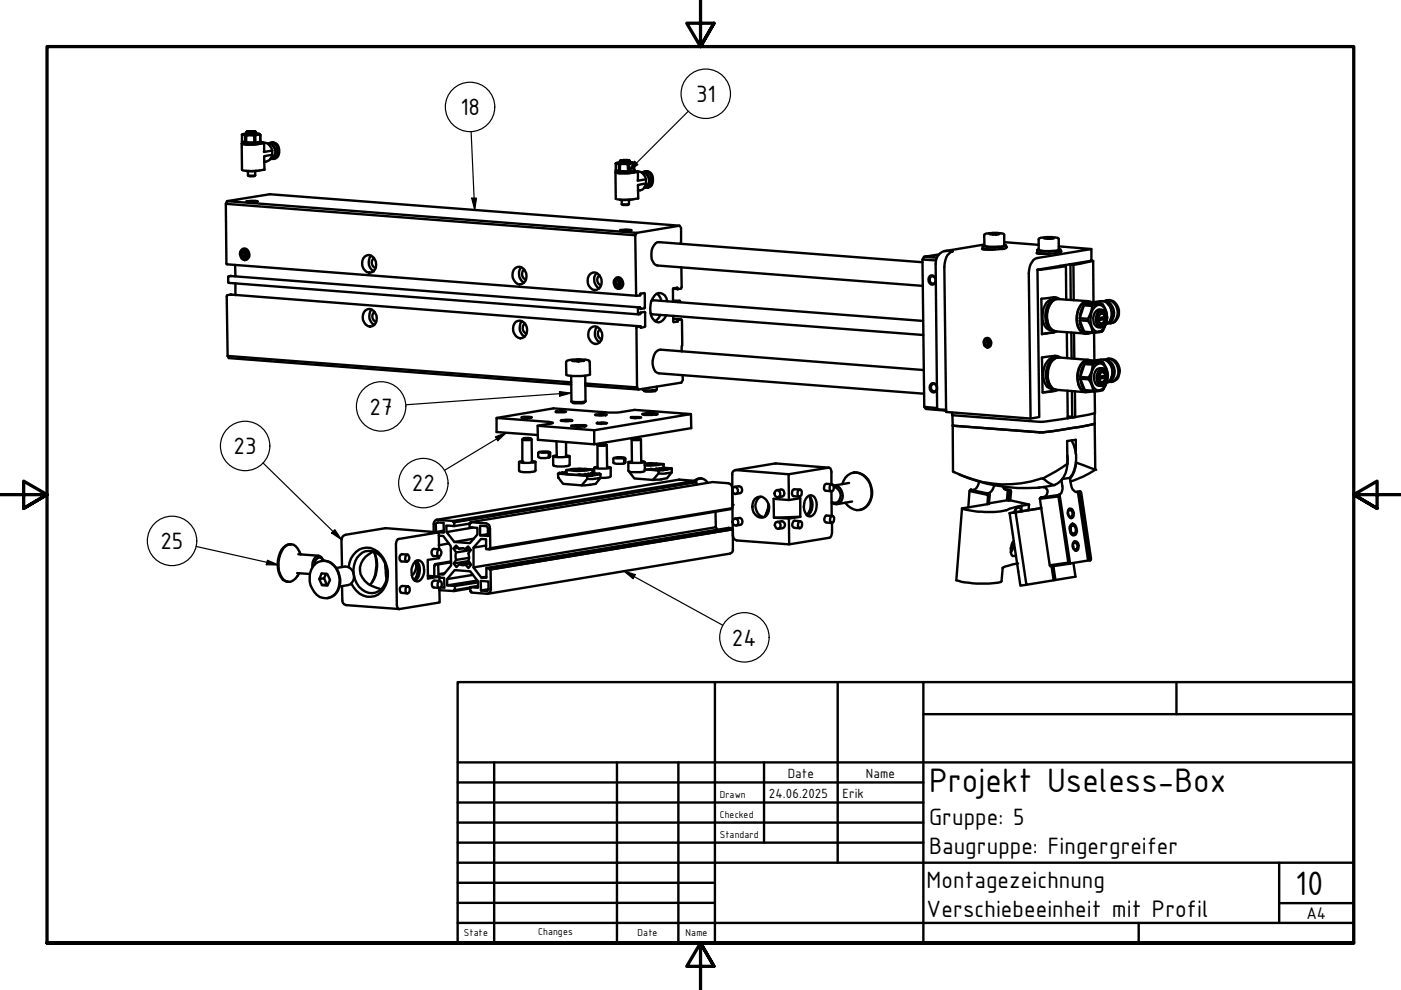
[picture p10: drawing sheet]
<svg xmlns="http://www.w3.org/2000/svg" width="297mm" height="210mm" viewBox="0 0 297 210" stroke-linecap="round" stroke-linejoin="round" font-family="sans-serif">
<defs><g id="words">
<g font-size="7.7">
<text x="197" y="167.9">Projekt Useless-Box</text>
<text x="274.6" y="189.7">10</text>
</g>
<g font-size="5.4">
<text x="147.6" y="21.6">31</text>
<text x="97.6" y="24.5">18</text>
<text x="78.4" y="87.9">27</text>
<text x="49.5" y="96.3">23</text>
<text x="87.3" y="104.2">22</text>
<text x="34" y="116.5">25</text>
<text x="155.2" y="136.9">24</text>
<text x="197" y="174.9">Gruppe: 5</text>
<text x="197" y="181.1">Baugruppe: Fingergreifer</text>
<text x="196.5" y="188.2">Montagezeichnung</text>
<text x="196.5" y="194.5">Verschiebeeinheit mit Profil</text>
</g>
<text font-size="3.9" x="277" y="194.9">A4</text>
<g font-size="3">
<text x="167" y="164.9">Date</text>
<text x="183.6" y="164.9">Name</text>
<text x="163" y="169.1">24.06.2025</text>
<text x="178.6" y="169.1">Erik</text>
</g>
<g font-size="2.3">
<text x="152.6" y="169.1">Drawn</text>
<text x="152.6" y="173.4">Checked</text>
<text x="152.6" y="177.6">Standard</text>
<text x="98.4" y="198.5">State</text>
<text x="114.1" y="198.3">Changes</text>
<text x="135.2" y="198.5">Date</text>
<text x="145.4" y="198.5">Name</text>
</g>
</g></defs>
<!-- layer: Sichtbar (ISO) -->
<g fill="none" stroke="#000" stroke-width=".51">
<path d="M51.2 30.5l.1 5.5 .1 .1a10.8 10.8 0 0 0 4.7-.1l-.1-2.9 1.7-.3M51.3 30l.7 .2M51.3 28.6l.3-.1 .3 .2M51.6 28.4l-.3 .1v1.5M51.9 28.7l.3 .1M51.9 28.7l.1 1.5M52.2 36.2h2.3M52.2 28.3l-.6 .2 2.4 .1 .9-.2-.6-.1M52.2 28l.6 .2 1.5-.2M52.2 30.2l1.7 .1M52.2 28.8l.4-.1 1.3 .1M52.2 28.8v1.4"/>
<path d="M52.3 27.9l1.7-.1 .2 .2-.3-.2-1.5 .1 .2 .1h1.4h-1.5zM52.3 27.9l-.1 .1M52.6 37.2a1.62 1.62 0 0 0 1.5 0M52.6 37.2h1.5M52.6 36.3v.9M52.8 27.9l-.1 .1M52.8 28l.6-.1-.6 .1M53.1 28l.6-.1-.6 .1M53.7 27.9l.1 .1M53.9 28.8h.2M53.9 28.8v1.5M54.1 36.3v.9"/>
<path d="M54.1 28.8l.1 1.4M54.2 27.9l.1 .5-.6 .1h-1.4l-.1-.5M54.9 28.4l.3 .1v1.5M55.2 30.1l-1 .1M55.2 28.6a1.01 1.01 0 0 0-1.1 .2M55.2 28.5v1.6M55.2 30v.4a8.8 8.8 0 0 1-3.9 .1v-.4M55.2 30.3h.8a11.5 11.5 0 0 1-4.8 .2l.1-.1M55.4 30.3a1.9 1.9 0 0 1 2.3 1.6M56 30.3l-.1 1.9 1.8-.3M56.8 30.5a1.69 1.69 0 0 1 1.6 1.4 1.69 1.69 0 0 1-1.1 1.8M57 30.5a1.32 1.32 0 0 1 1.3 .1 1.32 1.32 0 0 1 .6 1.2 1.42 1.42 0 0 1-1.5 1.9"/>
<path d="M57.4 30.3a1.4 1.4 0 0 1 1.8 1.5 1.43 1.43 0 0 1-1.3 1.9M57.7 32.8a1.63 1.63 0 0 1-1.7 1.5M57.7 31.9v.9M57.8 30.8a1.75 1.75 0 0 1 .4 2.2M57.8 30.2l.3 .1M130.5 36.5l.1 5.6a10 10 0 0 0 4.7 0v-2.9l1.7-.3M130.6 36.1l.7 .2M130.6 34.7l.3-.1 .3 .2M130.8 34.5l-.2 .1v1.5M131.2 34.8l.2 .1M131.2 34.8l.1 1.5M131.4 34.4l-.6 .1a7.3 7.3 0 0 0 3.4 0l-.7-.1"/>
<path d="M131.4 34.1l.7 .2 1.4-.2M131.4 36.3l1.8 .1M131.4 34.9l.5-.1 1.2 .1M131.4 34.9v1.4M131.6 34l1.6-.1 .2 .2-.2-.2-1.6 .1 .2 .1h1.4h-1.4zM131.6 34l-.2 .1M132 34v.1M132.1 34.1l.6-.1-.6 .1M132.3 34.1l.7-.1-.7 .1M133 34v.1M133.1 34.9h.2M133.1 34.9l.1 1.5"/>
<path d="M133.3 34.9l.1 1.4M133.4 34l.1 .5-.6 .1h-1.4l-.1-.5M134.2 34.5l.2 .1 .1 1.9a8.8 8.8 0 0 1-3.9 0v-.3M134.4 36.2l-1 .1M134.4 34.7a1.01 1.01 0 0 0-1.1 .2M134.4 34.6v1.6M134.5 36.4h.8a11.5 11.5 0 0 1-4.8 .1h.1M134.6 36.4a1.9 1.9 0 0 1 2.4 1.6M135.3 36.4l-.1 1.9 1.8-.3M136.1 36.5a1.69 1.69 0 0 1 1.5 1.5 1.69 1.69 0 0 1-1 1.8M136.2 36.5a1.32 1.32 0 0 1 1.4 .2 1.32 1.32 0 0 1 .5 1.2 1.37 1.37 0 0 1-1.4 1.9M136.7 36.4a1.4 1.4 0 0 1 1.7 1.5 1.43 1.43 0 0 1-1.2 1.9"/>
<path d="M137 38.9a1.63 1.63 0 0 1-1.7 1.5M137 38v.9M137.1 36.9a1.75 1.75 0 0 1 .4 2.2M137.1 36.3l.3 .1M47.9 43.2l.1 12.8h.1l86.8 6.7M48.1 42.6l-.2 .6 86.8 6.7 .2 12.8 .8-.1 .1-.3 .8-.2 .1 .2v3l-.9 .2-.1-.3M49.8 56.2v2.4M51.2 53a.9 .9 0 0 1 .9-.3 .9 .9 0 0 1 .7 .8 1.01 1.01 0 0 1-.4 1.5 1.01 1.01 0 0 1-1.4-.7l-.1-.9zM51.4 53.6l.5-.4a.73 .73 0 0 1 .5 .7 .73 .73 0 0 1-.5 .7l-.5-.3M51.4 53.6v.7M51.4 53.1a.97 .97 0 0 1 1.2 .3 .97 .97 0 0 1-.1 1.2 .88 .88 0 0 1-1.1 .2 .88 .88 0 0 1-.3-1zM52 53.4v.7l-.6 .2"/>
<path d="M52 54.1l.3 .3M52.1 53.4l-.7 .2M52.2 42.7l1-.1 1.5 .1a4.1 4.1 0 0 1-2.5 0zM52.8 42.8h1.3M77.3 54.4a1.5 1.5 0 0 1 2.4 1.1 1.7 1.7 0 0 1-1.4 2.3 2.05 2.05 0 0 1-1-3.4zM78.7 54.2a2.2 2.2 0 0 0 .5 3.3M79.3 54.7a1.18 1.18 0 0 0-.5 1.2 1.18 1.18 0 0 0 .8 .9M109.2 56.9a1.5 1.5 0 0 1 2.4 1 1.62 1.62 0 0 1-.3 1.8 1.62 1.62 0 0 1-1.6 .5 2.15 2.15 0 0 1-.5-3.3zM110.6 56.7a2.13 2.13 0 0 0 .5 3.2M111.2 57.2a1.18 1.18 0 0 0-.5 1.1 1.18 1.18 0 0 0 .8 1M125.2 58.1a1.5 1.5 0 0 1 2.3 1.1 1.62 1.62 0 0 1-.2 1.7 1.62 1.62 0 0 1-1.7 .5 2.15 2.15 0 0 1-.4-3.3zM126.5 57.9a2.2 2.2 0 0 0 .6 3.3"/>
<path d="M127.1 58.4a1.18 1.18 0 0 0-.5 1.1 1.18 1.18 0 0 0 .8 1M130.4 59.1a.9 .9 0 0 1 1-.3 .9 .9 0 0 1 .6 .8 1.01 1.01 0 0 1-.4 1.5 1.01 1.01 0 0 1-1.4-.7v-.9zM130.6 59.7l.5-.4a.73 .73 0 0 1 .5 .7 .73 .73 0 0 1-.5 .7l-.5-.3M130.6 59.7v.7M130.6 59.2a.94 .94 0 0 1 1.2 .3 .94 .94 0 0 1-.1 1.2 .85 .85 0 0 1-1.1 .2 .85 .85 0 0 1-.3-1zM131.3 59.5v.7l-.7 .2M131.3 59.5l-.7 .2M131.4 48.8l1.1-.1 1.4 .1a4.1 4.1 0 0 1-2.5 0zM131.4 42.3h2.3M131.8 43.3a1.62 1.62 0 0 0 1.5 0M131.8 43.3h1.5M131.8 42.4v.9"/>
<path d="M133.3 48.9l-1.3 .1M133.3 42.4v.9M134.7 49.9l.3-.5-86.9-6.8 9.1-1.4 86.9 6.7 .3 .4v3l-.1 .4M144.1 47.9l-9.1 1.5M144.5 56.7v4.2l-.1 .3-.7 .1M195.6 55.6l-55.8-4.3a1.74 1.74 0 0 0-1.6 1.8 2.58 2.58 0 0 0 1.2 3.2l56.2 4.3M195.6 55l.4 31.3 2.7 .2M195.9 54.5l-.3 .5 2.8 .2M197.4 58.6a.78 .78 0 0 1 1 .6 .78 .78 0 0 1-.7 1 .94 .94 0 0 1-.3-1.6zM198.4 59.2a.77 .77 0 0 0-.8-.8 .77 .77 0 0 0-.8 .9 .89 .89 0 0 0 1.3 .9l.3-.5M199.1 53.9l-3.2 .6 2.7 .1M208.4 52.7h-.2a5.8 5.8 0 0 0 2.8 .2"/>
<path d="M208.7 51.9l-8.4 1.3M208.7 49.7a7.6 7.6 0 0 1 4.2-.1v2.4a7.5 7.5 0 0 1-4.2 .1zM209.5 52.9h.1M209.7 49.6l1.9-.1 .3 .1-.8 .2zM210.4 49.5l.1 .3M211.6 49.5v.2M212.9 51.9l.3 .1v.1a11.9 11.9 0 0 1-4.9 0l.4-.1M212.9 51.3l7.3 .6M213.3 52.3l.2 .1-.2 .1M213.3 52l-.1 .6a11.9 11.9 0 0 1-4.9 0v-.5M220 53.6h-.2a5.5 5.5 0 0 0 2.8 .2M220 57.2l.3 31.2-1.8 .3-17.9-1.4-.3-31.4a2.63 2.63 0 0 1 1.7-2.6 2.62 2.62 0 0 0-3.6 2.7l.3 30.8 1.9 .1"/>
<path d="M220.3 50.6a7.6 7.6 0 0 1 4.1-.1l.1 2.4a7.7 7.7 0 0 1-4.3 .1zM221.1 53.8h.1M221.2 50.5l1.9-.1 .4 .1-.9 .1zM222 50.4v.2M223.1 50.4v.2M224.5 52.2l6.9 .6-11.5 1.9a3.1 3.1 0 0 0-1.8 3.2l.4 30.8M224.5 52.8l.3 .1v.1a11.9 11.9 0 0 1-4.9 0l.3-.1M224.7 56.4h1.3M224.9 53.2h.1l-.1 .2M224.9 52.9l-.1 .6a11.9 11.9 0 0 1-4.9 0v-.5M225.9 56.2v.2M226 56.4l-6 .8"/>
<path d="M226 56.4l.1 7.1M226.7 56l.4 .1h-.2l.1 7.5M226.9 56.1l.7 .1v7.5M231.4 55.3h.4l-4.2 .9M231.4 52.8v2.5l-11.4 1.9M231.8 55.3v8.7M48.3 75.5l72.8 5.6M48.3 75.5l.2 .4 72.6 5.6M49.9 60v2.6M77.5 65.8a1.5 1.5 0 0 1 2.3 1.1 1.6 1.6 0 0 1-.2 1.7 1.6 1.6 0 0 1-1.6 .5 2.1 2.1 0 0 1-.5-3.3zM78.8 65.6a2.13 2.13 0 0 0 .6 3.3M79.4 66.1a1.18 1.18 0 0 0-.5 1.2 1.18 1.18 0 0 0 .9 .9"/>
<path d="M109.3 68.2a1.76 1.76 0 0 1 2 .4 1.76 1.76 0 0 1 .4 1.9 1.35 1.35 0 0 1-1.2 1.2 1.35 1.35 0 0 1-1.4-.9 2.18 2.18 0 0 1 .2-2.6zM110.7 68.1a2.13 2.13 0 0 0 .6 3.2M111.3 68.6a1.13 1.13 0 0 0-.5 1.1 1.13 1.13 0 0 0 .8 .9M120.1 76.6a8.5 8.5 0 0 1 4.9-.1l.1 2.9a11.2 11.2 0 0 1-5 .1l-.1-2.7zM121.1 79.7l.1 5.4M121.2 76.4l1.2-.1 1.5 .2-1.2 .1h-1.4zM122.4 76.3v.3M123.7 76.4v.2M124.1 79.7v5.4l-.7 .2-2.2-.2M125.3 69.5a1.5 1.5 0 0 1 2.3 1.1 1.6 1.6 0 0 1-.2 1.7 1.6 1.6 0 0 1-1.6 .5 2.1 2.1 0 0 1-.5-3.3zM126.6 69.3a2.13 2.13 0 0 0 .6 3.3M127.3 69.8a1.18 1.18 0 0 0-.5 1.2 1.18 1.18 0 0 0 .8 .9"/>
<path d="M131.3 60.2l.3 .3M135.7 65.2l-.4 .1v1.3h.5v-.3l.9-.2 .1 .2v3l-.9 .2-.1-.3M135.7 65.2l-86.9-6.7-.4 .1v1.3l.1 .1 86.8 6.6M135.8 69.2l-.7 .1-.2 .2 .2 12.6M135.8 69.2l-86.9-6.7-.7 .1-.1 .2 .2 12.7M137.9 66.4l.5 .2 57.4 4.4M138.1 63.8l.5-.1 57.1 4.3M139.3 62.3l.7 .9 .2 .6M140 66.8l-.7 1-.4 .3M141.5 63.9a1.57 1.57 0 0 0-1-1.6 1.57 1.57 0 0 0-1.8 .4 4.6 4.6 0 0 0-.3 4.8 1.37 1.37 0 0 0 1.3 .9 1.37 1.37 0 0 0 1.2-.9l.4-.7M142.7 63.7l1.4 .1M142.7 61.2l1 .1"/>
<path d="M142.7 67.6l1.8 .1 .1 .3 .1 5.3-.2 .1v1.1M142.7 67l.1 1.3 .9-.1 .1-.3 .7-.2M143.7 64l.1-.1 .3-.1 .1 .2M143.7 61.3l-.1-.3-.8 .1-.1 .2v2.7M144.7 79.5l.1 1.1-.3 .5-9.1 1.5M195.8 78.5l-55.7-4.4a1.8 1.8 0 0 0-1.6 1.8 2.85 2.85 0 0 0 .8 3.1l56.6 4.5M208.9 71.8l.3-.1a1.03 1.03 0 0 1 1 .9 1.03 1.03 0 0 1-.8 1.1 1.17 1.17 0 0 1-.5-1.9zM209 72a.64 .64 0 0 1 1 .5l-.1 .8-.3 .1a.84 .84 0 0 1-.8-.5 .84 .84 0 0 1 .2-.9zM209 72h.6l.3 .7-.2 .6h-.6l-.3-.7zM209.4 72.6l.3 .6M209.4 72.6h-.6M209.6 72l-.2 .6"/>
<path d="M209.7 73.2l-.6 .1M223.5 63l.7 .4M223.5 63.5a2.25 2.25 0 0 0-2.3 1.9 3.9 3.9 0 0 0 1.1 4.5l.6 .1M223.5 63.6a3.8 3.8 0 0 0-1.6 3 4 4 0 0 0 1.1 3.3M223.6 75.9a1.36 1.36 0 0 0-1.5 .7 4.7 4.7 0 0 0-.1 5.4l1.1 .5M223.6 75.4l.7 .4M223.6 70.2l-.5 .3-2.2 .3M223.6 76a4.4 4.4 0 0 0-.5 6.3M223.9 63.4a2.82 2.82 0 0 0-2.2 2.8 3.6 3.6 0 0 0 1.2 3.8l.5 .1M224 70.3l-.6 .2-2.5 .3M224 75.9a2.27 2.27 0 0 0-2 2 4.4 4.4 0 0 0 .6 4.2l.5 .4 .4 .1M224.7 63.4l-.4-.2a3 3 0 0 0-2.2 0l-1.3 .1 .1 7.5"/>
<path d="M224.8 75.8a1.53 1.53 0 0 0-1.3-.3l-2.6 .3 .1 7.4 2.2-.3 .6-.3M226.2 70.5l.1 5.4M227.1 70.5l.1 5.5M227.7 70.6l.1 5.4M228.9 67.9a3.2 3.2 0 0 0 1 2.4M228.9 67.9l1 2.4M228.9 67.5l1.8 .1M228.9 67.9l1.8 .1M229 79.9l1.8 .1M229.8 64.7a4.6 4.6 0 0 0-.9 2.8M229.8 64.7l-.9 2.8M229.8 64.7l1.8 .2"/>
<path d="M229.9 70.3l1.7 .2M229.9 77.2a4.6 4.6 0 0 0-.9 2.7M229.9 77.2l-.9 2.7M229.9 77.2l1.8 .1M230 64.5l1.8 .2M230.1 76.9l1.8 .2M230.6 63.9l-6.3-.5a2.11 2.11 0 0 0-2 1.8 4.7 4.7 0 0 0 .6 4.6l.9 .5 6.3 .4M230.7 68l.6 1.3 .3 1.2M230.7 67.6v.4M230.8 76.3l-6.3-.5a2.12 2.12 0 0 0-2 1.8 4.6 4.6 0 0 0 .6 4.7l.9 .3 6.2 .6M231.1 64a1.7 1.7 0 0 0-2.2 1 4.8 4.8 0 0 0 .3 5.3l.4 .3 1 .1M231.2 64a2.32 2.32 0 0 0-2.7 1.9 4.1 4.1 0 0 0 1.1 4.6l1.1 .2"/>
<path d="M231.2 76.4a2.01 2.01 0 0 0-2.5 1.7 4.8 4.8 0 0 0 .7 4.7l.9 .4 .4-.1M231.3 70.6l-.4 .1-.8-.2 1.7 .1M231.3 76.4a2.18 2.18 0 0 0-2.6 2 4.6 4.6 0 0 0 .6 4.2l.4 .3 1.1 .2M231.6 64.1l1.7-.2a2.44 2.44 0 0 1 2.4 2.9 2.03 2.03 0 0 1-1.3 1.9M231.6 64.9l-.3 1.4-.6 1.3M231.6 70.5l.2 .1M231.7 76.5l1.7-.3a2.65 2.65 0 0 1 2.1 4.2l-.9 .8M231.7 77.3a5.5 5.5 0 0 1-.9 2.7M231.8 64.2a1.44 1.44 0 0 0-1.8 .3M231.8 64.7l-.2 .2M231.8 64.2h.1M231.8 64.2l-1.8 .3"/>
<path d="M231.8 64.2l1.8 .2M231.9 77.1l-.2 .2M232 76.6a1.42 1.42 0 0 0-1.9 .3M232 70.6v5.9M232 76.6l-1.9 .3M232 76.6l1.7 .1M232 65.2a1.35 1.35 0 0 1 1.4-.5 1.35 1.35 0 0 1 1 1.1 4.1 4.1 0 0 1-1 4.4 1.36 1.36 0 0 1-1.9-1 4.4 4.4 0 0 1 .5-4zM232.2 77.6a1.24 1.24 0 0 1 2.1 .1 3.9 3.9 0 0 1-.7 4.9 1.28 1.28 0 0 1-2-1 4.5 4.5 0 0 1 .6-4zM232.5 67.5l1.7-.3-.1-.4-.4-.3a.9 .9 0 0 0-.8 1M232.7 79.9l1.7-.2a.74 .74 0 0 0-.8-.8l-.3 .2-.3 .8M233 66.1a.97 .97 0 0 1 1.2 0 .97 .97 0 0 1 .4 1.1 1.46 1.46 0 0 1-1.4 2 1.87 1.87 0 0 1-.6-2.2zM233 66.1a.72 .72 0 0 1 1.3 .1 2.45 2.45 0 0 1-.4 3 .98 .98 0 0 1-1.4-1 2.9 2.9 0 0 1 .5-2.1z"/>
<path d="M233.2 78.5a.86 .86 0 0 1 .9-.2 .86 .86 0 0 1 .6 .8 2.04 2.04 0 0 1-1 2.6 1.08 1.08 0 0 1-1-1.1 2.64 2.64 0 0 1 .5-2.1zM233.2 78.6l.7-.3a1.95 1.95 0 0 1-.2 3.3 1.08 1.08 0 0 1-1-1 2.39 2.39 0 0 1 .5-2zM233.4 78.4a.86 .86 0 0 1 1 .9 1.8 1.8 0 0 1-1 2.2l-.2-.1 .7-.5M233.4 78.4l.7 .6M233.6 64.4a4.5 4.5 0 0 1 0 5.9l-1.8 .3M233.6 64.4l-1.8 .3M233.6 65.7a1.54 1.54 0 0 0-1.8 1.7 1.7 1.7 0 0 0 1 2h.6M233.7 78.1a1.49 1.49 0 0 0-1.7 1.8 1.47 1.47 0 0 0 1.5 1.9M233.7 76.7a4.5 4.5 0 0 1 .1 6l-1.8 .3M233.7 76.7l-1.8 .4M233.8 68.6l-.8 .5M233.9 66.6l-.7-.6a1.05 1.05 0 0 1 1.1 1.3 1.37 1.37 0 0 1-1.3 1.8"/>
<path d="M233.9 63.9a2.36 2.36 0 0 1 2.3 3.1 1.98 1.98 0 0 1-1.5 1.6M233.9 67.6l.3 .1M233.9 67.3v.3l-1.4 .2M234.1 76.2a2.58 2.58 0 0 1 1.7 4.3l-.4 .4-.5 .2M234.1 63.9a2.3 2.3 0 0 1 2.8 2.9 1.86 1.86 0 0 1-2 1.8M234.1 80h.3M234.1 79.7v.3l-1.4 .2M234.2 67.7a.89 .89 0 0 1-.8 .9l-.2-.1-.3-.6M234.2 67.7l-1.7 .2M234.3 76.2a2.18 2.18 0 0 1 2.8 2.4 2.1 2.1 0 0 1-2 2.4M234.4 66.5a.96 .96 0 0 0-1-.8 .96 .96 0 0 0-.9 .9 2.1 2.1 0 0 0 .7 2.8 1.02 1.02 0 0 0 1.1-.6M234.6 63.7a2.41 2.41 0 0 1 2.6 3l-.3 .8a1.54 1.54 0 0 1-1.5 1.1"/>
<path d="M234.6 78.8a.85 .85 0 0 0-.7-.7 .85 .85 0 0 0-.9 .4 2.33 2.33 0 0 0 .4 3.3 1.12 1.12 0 0 0 1-.6M234.8 76.1a2.44 2.44 0 0 1 2.4 3.4 1.91 1.91 0 0 1-1.6 1.5M234.9 64.4a2.93 2.93 0 0 1 .6 3.4M235.1 76.8a3.1 3.1 0 0 1 .5 3.4M105.3 88.6l12-2 11.6 .9h1.9l3.8-.6 11.9 .9-20.5 3.4-12-.9M110.6 88.5l.5-.1 1.7 .1-.4 .1h-1.7zM110.7 93.2l.6 .1 1.4-.1M110.7 97.8l-.7 .2a7.9 7.9 0 0 0 3.5 0l-.7-.2M110.7 93.2v4.7M110.9 93l.4-.1h1.2zM110.9 93l-.2 .2M112.5 92.9l.2 .3"/>
<path d="M112.7 93.2l.1 4.7M113.5 97.9v2a6.5 6.5 0 0 1-3.4 0l-.1-1.9M114.2 95.9a3.7 3.7 0 0 1 2.3 0l.1 .1v.8a3.2 3.2 0 0 1-2.4 .1zM116.2 95.9l.2 .2zM116.3 95.9l-.5 .1-1.4-.1M116.4 96.1l-.1 1M117.8 87.3l1-.1 1.2 .1-.4 .1h-1.6zM118 93.6v3.1M118 96.6l-.7 .1a7.9 7.9 0 0 0 3.5 0l-.8-.1M118.9 89.2a4.1 4.1 0 0 1 2.4 0l-1 .1zM120 93.8v2.9M120.1 99.7l2.6 .2 2.9-.4v.8"/>
<path d="M120.8 96.7v1.8a2.88 2.88 0 0 1-2.4 .4l-1.1-.2v-2M121.1 90.3l2.9-.2 .3 .2a5.7 5.7 0 0 1-3.2 0zM121.2 85.1l.4 .3a3.4 3.4 0 0 0 2.5-.3M121.6 99.7a4.5 4.5 0 0 1 2.4-.1l-.6 .1zM124.1 81.3l11 .8M124.1 81.8l11.3 .8M125.6 99.5l-2.7-.2-2.8 .4v.9l2.5 .1M126 91.2v3M126 99.2v1.2M126.2 87.9l1-.1 1.5 .1a4.1 4.1 0 0 1-2.5 0zM126.5 89.7l1-.1 1.2 .1a3.3 3.3 0 0 1-2.2 0zM126.7 94.4l.2 .1 1.8-.1"/>
<path d="M126.7 94.4v4.8M126.9 94.2l1.5-.1-.2 .2zM126.9 94.2l-.2 .2M128.5 94.2l.2 .2M128.7 94.4v4.7M128.7 99l.8 .2-.9 .1-2.6-.1 .7-.2M129.5 99.2v1.7a1.87 1.87 0 0 1-1.8 .4h-.4v-.8M130.1 97.1a3.9 3.9 0 0 1 2.4 0v1.1l-.9 .1a2.01 2.01 0 0 1-1.6-.2zM130.4 97.1h1.9M132.1 97.1l.2 .2zM132.3 97.3v.8l-.1 .2M133.2 98v1.8a1.99 1.99 0 0 0 1.8 .3h.3a1.23 1.23 0 0 0 1.4-.4v-1.7"/>
<path d="M133.7 88.5h2.3a3.3 3.3 0 0 1-2.3 0zM133.9 93.2l.3 .1 1.7-.1M133.9 93.2v4.8M134.1 93h1.6zM134.1 93l-.2 .2M135.1 82.1l.3 .5M135.7 93l.2 .2M135.9 93.2l.1 4.7M136 97.8l.7 .2-.9 .1-2.6-.1 .8-.2M136.1 87.8a7.2 7.2 0 0 1 3.3 0l-.3 .1a6.9 6.9 0 0 1-3-.1zM136.3 82.5v.1a5.7 5.7 0 0 0 3 0M136.7 98.5l.7-.2 1.7 .1-.5 .2z"/>
<path d="M136.7 98.7h2.4l1.6-.3v.8M136.7 98.3l1.5-.1 2.5 .2M137.7 99.5l.2-.1 2.1 .2M137.7 99.5h-1l2.9 .2v.7l-1.2 1.4-3.9-.4-1-1.4M139 99.5l1.8 .2-3.1-.2M139.3 82v.6a2.63 2.63 0 0 1-2.3 .4l-.7-.4M139.6 99.7h.3M139.7 99.4h.1M139.8 99.4v-.1l1.7 .1M139.8 99.4l1.7 .1h-.7v.2M140.3 99.3l.2-.1 1.7 .1M140.4 99.3l1.7 .1 .1-.1"/>
<path d="M140.9 99.5l-1.8-.2-.2 .2M141.5 99.4v.1M141.5 99.4h.6M142.2 99.3v.1l.2-.1h-.2M142.4 99.3v.9M146.5 87.8l.1 3-20.6 3.4-12-.9v-3l3.2-.7-.9-.2-11-.8v3l8.7 .6M175.7 99.2l-11.2-.9-8.6 1.4M196 86.3l.3 .4 4.3 .3M197.6 81.5a.76 .76 0 0 1 1 .6 .76 .76 0 0 1-.7 .9 .87 .87 0 0 1-.3-1.5zM198.7 82.1a.8 .8 0 0 0-.8-.9 .8 .8 0 0 0-.8 .9 .81 .81 0 0 0 .6 1.1 .81 .81 0 0 0 1-.7M200.2 86.9v.1M201.9 87.5v.5l18.6 1.4 5.9-.7"/>
<path d="M201.9 88l.1 2.2M202 90.2l.2 .1M202 90.2l.1 9.8a24.8 24.8 0 0 0 19 1.4M202.2 90.3l18.3 1.4M224.2 82.7l-3.2 .5M226.3 98.3a4.6 4.6 0 0 1-4.4 4.9l-1.7 .2 .2-.1M226.3 98.3l-2.4 1.6-2.8 1.5M226.3 96.6v1.7M226.3 82.8l.1 5.9M226.4 88.3l.9 .1M227.2 93.4a7.4 7.4 0 0 1-.4 7.9M227.3 82.9v5.5h.6l-1.5 .3"/>
<path d="M227.9 88.4h.1M227.9 83l.1 5.4M228.1 96.2v-2.9l-1.8 .2v4.8M228.2 98.1a6.1 6.1 0 0 1-1.3 3.4M228.2 98.1l4 1.5M228.2 98v.1M229 80.3a3.9 3.9 0 0 0 1 2.4M229 80.3l1 2.4M229 80.3l1.8 .1M230 82.7l1.8 .1M230.8 80.4l.7 1.2 .3 1.2M230.8 80v.4"/>
<path d="M231.5 83l-.9 .1-.4-.2 1.8 .1M231.8 82.8l.2 .2M232 89.9l-1.4 .3a69.9 69.9 0 0 1-10.1 1.5M232.1 89.8l-.1 .1M232.1 87.6l-4.1 .8M232.1 89.8l.1 9.8M232.1 87.6v2.2M232.1 83v4.6M232.2 99.6a19.8 19.8 0 0 1-5.3 2.5M234.4 80a1.04 1.04 0 0 1-.8 1.1l-.2-.2-.4-.6M234.4 80l-1.7 .3M61.7 115.4a2.34 2.34 0 0 0-2.3 1.8 5.7 5.7 0 0 0 .6 5.8l1.2 .4"/>
<path d="M63.2 117.5l4.4 .3M63.8 117.6a3.7 3.7 0 0 0-1.6-2.1 2.37 2.37 0 0 0-2.8 2 4.7 4.7 0 0 0 1.2 5.7 1.86 1.86 0 0 0 2.5-1.1l.3-.5M66.9 119.5a3 3 0 0 1 4.7 1.8 4 4 0 0 1-1.8 5.4 2.94 2.94 0 0 1-3.6-1.8 4.6 4.6 0 0 1 .7-5.4zM68.1 118.9a3.5 3.5 0 0 1 3.8 3.1 3.7 3.7 0 0 1-2.4 4.8M68.5 118.8a1.01 1.01 0 0 0-.9-.9 1.01 1.01 0 0 0-1.1 .7l-.2 .6-.1 1.1M68.5 118.9a.82 .82 0 0 0-.7-.7 .82 .82 0 0 0-.9 .6l-.2 .9M72.4 114.4l.1 5.8M72.5 114.4a1.01 1.01 0 0 1 .8-1l8.4-1.4 11.3 .9-8.4 1.4a.97 .97 0 0 0-.7 1.1l.2 12.8a.71 .71 0 0 0 .6 .9l8.5-1.4v-3l-1.3-.1a.82 .82 0 0 1-.3-.8 .82 .82 0 0 1 .5-.7l1.2 .1M79.1 116.9a4.2 4.2 0 0 0-2.6 4.9 5.5 5.5 0 0 0 4.3 3.1M79.3 117a6.5 6.5 0 0 1-.9 7.1M79.4 117.1a7.8 7.8 0 0 1-.5 6.4M81.7 119.6v.3v-.3"/>
<path d="M86.1 117.7l.2-.1a.72 .72 0 0 1 .3 1.2l-.4 .3a.91 .91 0 0 1-.1-1.4zM86.4 117.6l-1.2-.1a.85 .85 0 0 0-.5 .7 .85 .85 0 0 0 .4 .8l1.2 .1M88 119a2.53 2.53 0 0 1-.7 3M88 119.1a1.14 1.14 0 0 1 1.3-.1 1.14 1.14 0 0 1 .6 1.2 2.75 2.75 0 0 1-1.1 3 1.19 1.19 0 0 1-1.5-1.3 2.93 2.93 0 0 1 .7-2.8zM88.3 118.9a2.94 2.94 0 0 1-.4 4.3M88.4 119a5.1 5.1 0 0 1-.5 3.8M88.5 119.1a5.9 5.9 0 0 1-.3 3.9M91.9 112.7v-1.6a.88 .88 0 0 1 .8-.9l3.4 .3v.2h.2v.8l-1.7-.1 .1 1.4 1.6 2.1 3.3 .3 1.6-1.9v-1.4l-1.6-.1-.1-.8h.3v-.3l3.3 .3a.9 .9 0 0 1 .8 1v4.2h-.1v.3l-.7-.1v-2.1h-1.1l-1.6 1.8v4.2l1.6 2.2h1.1v-2.1l.7 .1v.2h.2l.1 4.2a.88 .88 0 0 1-.8 1l-3.4-.3v-.2h-.2v-.9l1.6 .1v-1.3l-1.6-2.2-3.3-.2-1.6 1.9v1.3l1.7 .1v.9h-.2v.2l-3.1-.2M92.3 119.8l-.2 .1M92.5 111l.3-.2h1.2l.1 2.1-1.6-.1zM92.6 110.2l51.4-8.5 3.4 .3-51.3 8.5M92.9 116.6l.3-.1a.78 .78 0 0 1 .4 .8 .78 .78 0 0 1-.6 .7 .86 .86 0 0 1-.1-1.4z"/>
<path d="M93 113.6h1l1.6 2.2v4.1l-1.6 1.9h-1l-.1-2.1-.6-.1v.3h-.2v2.3M93 112.9l.1 3.6M93.2 116.5l-1.2-.1a.85 .85 0 0 0-.5 .7 .85 .85 0 0 0 .4 .8l1.2 .1v.3l-2.4 .4v4l2.5-.4-2.5-.2M94.1 112.5l-1.6 .3M95.2 115.2l-2.2 .4M95.6 119l-3.3 .6M95.6 119.2l-2.7 .5M96.7 118.7l-.5 .8 .6 .7 .6-.6M96.7 117.1l-.1 .5 .1 1.1M97.2 116.2l-1.1 .1M97.3 116.4l.9-.2 .4 .2M97.3 116.4l-.6-.7-.6 .6 .6 .8"/>
<path d="M97.4 119.6l.8 .3 .5-.2M98.1 116.2l-.8 .2M98.6 116.4l.7-.5 .5 .7-.5 .7 .1 .6-.1 1 .6 .8-.6 .7-.6-.7M99.3 119l-3.1 .5M99.4 118.3l-2.7 .4M99.5 119.2l-2.1 .4M99.5 111l-3.2 .5M99.6 116.3l-1 .1M99.7 119.5l-1 .2M99.8 110.7l51.3-8.5 3.3 .3a1.01 1.01 0 0 1 .9 1v4.2l-51.4 8.5M99.8 110.9l-.3 .1M99.8 116.6l-3.1 .5"/>
<path d="M100.3 111.9l-5.6 .9M100.5 114.2l-4.2 .7M101.8 111.5l1.5 .1 .1 .4v1.6l-1.6-.1zM103.1 115.7l-2.7 .4M103.4 113.3l-1.6 .2M118.3 100.4l6.2 .5v.6l-1.2 1.4-3.9-.3-1-1.3zM118.5 100.4h-.2M119.1 100.3l1 .1-1.5-.2-.1 .2 1.6 .1M119.7 100.2h.4M120.1 100.2h-.9l-.1 .1M120.1 100l-.3 .2M122.6 100.7l.2-.1 2.1 .1"/>
<path d="M122.6 100.7l2.2 .2 .1-.2M123.8 100.7l.2-.2 1.8 .2M123.9 100.6l1.8 .2-.7 .1-.1-.2M124.5 100.9h.3M124.5 101.5l1.2 .1 1.6-.3-1 1.3-3 .3M124.6 100.6h.1M124.7 100.6v-.2l1.7 .2M124.7 100.6l1.7 .1h-.6M125.2 100.4l.1-.1 1.8 .1M125.3 100.4l1.7 .2 .1-.2M125.8 100.7l-.1 .1M126.4 100.6v.1"/>
<path d="M126.4 100.6l.1 .1 .5-.1M127.1 100.4v.2l.2-.1h-.2M139.6 100.4h1.2l1.6-.2-1 1.2-3 .4M147.4 102.2h.2l-51.3 8.5M147.6 102.2v.6M148.7 101.4a1.61 1.61 0 0 0-1.4 .5M150.1 102.4a1.55 1.55 0 0 0-2.7-.4v.2l-51.3 8.5M151.7 108.5l.1 3.3-51.4 8.5M151.8 111.8l.3 .5M155.1 107.7v.2l-51.3 8.6M155.1 112v.2l-51.3 8.5M155.1 112.2h.3l-51.4 8.5"/>
<path d="M155.3 103.9a.6 .6 0 0 1 .8-.6 .77 .77 0 0 1 .4 .8 .77 .77 0 0 1-.7 .6l-.5-.4v-.3M155.3 104.1v6.4M155.3 110.8l.1 2.7a1.01 1.01 0 0 0 .8 1.1l11.1 .8 8.5-1.4a1.04 1.04 0 0 0 .6-1.1v-2M155.4 112.2v4.2a.79 .79 0 0 1-.7 1l-51.3 8.5M155.6 110.1a.69 .69 0 0 1 .9 .5 .69 .69 0 0 1-.6 .8 .78 .78 0 0 1-.3-1.3zM155.7 103.2l1-.1a.77 .77 0 0 1 .6 .6 .77 .77 0 0 1-.4 .9l-.9 .1M155.8 110l.9-.2a.77 .77 0 0 1 .7 .7 .77 .77 0 0 1-.4 .8l-.9 .1M160.1 105.8a1.59 1.59 0 0 1 2.7 .7 2.21 2.21 0 0 1-1.3 3.3 2.38 2.38 0 0 1-1.9-1.6 2.38 2.38 0 0 1 .5-2.4zM161.3 105.3a2.37 2.37 0 0 0-1.1 2.4 2.37 2.37 0 0 0 1.8 1.9M162.9 106.9l-.1 1-.6 1.7 .7-1.5 .2-.8M164 105.8l3.3 .2 2.4-.4v4l-5.6 .2zM164.5 104a.72 .72 0 0 1 .9 .6 .72 .72 0 0 1-.6 .8 .83 .83 0 0 1-.3-1.4z"/>
<path d="M164.5 110.7a.72 .72 0 0 1 1 .5 .72 .72 0 0 1-.7 .9 .9 .9 0 0 1-.3-1.4zM164.7 103.9l.9-.1a.77 .77 0 0 1 .7 .6 .77 .77 0 0 1-.4 .9l-.9 .1M164.8 110.7l.9-.2a.75 .75 0 0 1 .7 .6 .75 .75 0 0 1-.5 .9l-.9 .1M167.2 100.6l-11.2-.9a.79 .79 0 0 0-.7 .9v3.2M167.3 110v5.4M169.3 110.7l.4-.2a.89 .89 0 0 1-.1 1.5 .84 .84 0 0 1-.3-1.3zM169.4 103.9l.3-.1a.96 .96 0 0 1-.2 1.5 .87 .87 0 0 1-.1-1.4zM169.6 103.8l-1.2-.1a.85 .85 0 0 0-.1 1.5l1.2 .1M169.7 110.5l-1.2-.1a.88 .88 0 0 0-.1 1.5l1.1 .1M169.7 109.6l-2.4 .4-3.2-.2M171.2 105.3a1 1 0 0 1 1-.3 1 1 0 0 1 .7 .8 3.1 3.1 0 0 1-.9 3.6 1.59 1.59 0 0 1-1.6-1.9 2.79 2.79 0 0 1 .8-2.2zM171.5 105.1a2.87 2.87 0 0 1-.3 4.2"/>
<path d="M171.7 105.3a6.1 6.1 0 0 1-.3 3.8M171.7 108.2l-.7 1M176 102.9l.5-.2a.96 .96 0 0 1-.2 1.5 .76 .76 0 0 1-.3-1.3zM176.3 109.4h.2a.89 .89 0 0 1-.1 1.4 .82 .82 0 0 1-.1-1.4zM176.3 102.7v-2.7a.7 .7 0 0 0-.7-.8l-8.4 1.4 .1 5.4M176.4 102.7l-1.2-.1a.87 .87 0 0 0-.1 1.4l1.2 .2v5.2M176.5 109.4l-1.4-.1-.2 .3a.77 .77 0 0 0 .3 1.2l1.1 .1M176.8 103.3a1.82 1.82 0 0 1 1.4 1.3 1.82 1.82 0 0 1-.6 1.9l-.9 .1-.4-.2M178.6 102.7a2.81 2.81 0 0 1 2.1-2.4 2.81 2.81 0 0 1 2.9 1.1 4.4 4.4 0 0 1-.6 6.5 3 3 0 0 1-3.8-1.3M180 102.4l-3.3 .6a2.02 2.02 0 0 1 1.9 2.6 1.45 1.45 0 0 1-2.3 1M180.7 106.3l-3.3 .6M180.9 100.2a3.5 3.5 0 0 1 3.8 3 3.7 3.7 0 0 1-2.5 4.9"/>
<path d="M203.4 100.6a37 37 0 0 0 16.8 2.8M204 107.8l-1.2 15.2a21.4 21.4 0 0 0 9.5 .4l.3-3M205.5 104.1l-.2 3.5M205.7 103.9l-.2 .2 4 .8-.1 2M207.6 102.1a1.87 1.87 0 0 1-1.4 1.8h-.5l4 .8-.2 .2M209.7 104.7h.2M210.9 102.9l-.8 1.3-.7 .4 .5 .1-.2 2.1-5.7 1M212.7 103.2a.9 .9 0 0 0 1 .7M212.9 103.7l1.3 .2 .2 .3-.2 1.9M213.7 103.9h.4l-.2 2.2M213.7 103.9l-.2 2.2M214.1 108.8l2.2 15.4 1.3-.2"/>
<path d="M214.1 103.9h.1M214.2 106.1l-4.5 .6M214.2 106.1l4 .9-.1 1.2M214.3 116.1v.2M214.8 115v.4a2.23 2.23 0 0 1-.5 1.7M214.9 114.7a2.78 2.78 0 0 0-.2 3.2l.7-.2M215.3 108.1l.1 .5M215.3 108v.2M215.3 108.6l2.3 15.4 5.8-1M215.3 108.6l-1.2 .2M215.6 119.4l-2.5 .7-.6 .3M216.5 108.1a.71 .71 0 0 0-.7-.5 .71 .71 0 0 0-.7 .7l-.1 .4"/>
<path d="M216.5 108.1l.1 .3M216.6 107.2l-1 .2a17.6 17.6 0 0 1-10.6 .7l-1-.3M216.6 107.2l-.1 .9M218.2 107l-1.6 .2M220.5 105.8l2.1 14.1 3.9-.6 .2 .2M220.6 105.5l3.9-.6-.1 .4-3.9 .5zM220.8 107.7l-6.7 1.1M220.8 107.7l-5.5 .9M221.1 101.4a4.9 4.9 0 0 0 2.5 1.4M221.2 103.3a1.16 1.16 0 0 1 .8 1.4 1.16 1.16 0 0 1-1.4 .8M223.3 120l.5 3M224.4 105.3l2.1 14"/>
<path d="M224.5 104.9h.2M225 101.8a3.4 3.4 0 0 1 0 2.7l-.7 .5 .4-.1 2.2 14.6h-.2M226.6 108l.5-.1a1.22 1.22 0 0 1 0 2 1.32 1.32 0 0 1-.5-1.9zM226.6 108.2l.2-.1a.8 .8 0 0 1 .7 .7 .8 .8 0 0 1-.5 .8 .97 .97 0 0 1-.4-1.4zM226.7 119.5l-3.9 .6-.2-.2M226.7 107.9l.5 .4M226.8 101.3a3.4 3.4 0 0 0 1.2 3h.5M226.8 101.3l-1.6 .3M227 113.1l.5 .2 .2-.1M227.1 111.2l.3-.2a1.55 1.55 0 0 1 .6 2.4l-.3 .1a1.46 1.46 0 0 1-.6-2.3zM227.2 111.4h.3M227.3 111.4a.94 .94 0 0 1 .8 .8 .94 .94 0 0 1-.5 1 1.19 1.19 0 0 1-.3-1.8z"/>
<path d="M227.4 109.3l-.4 .5M227.5 111.4h-.5l-.2 .3M227.6 119.4l.4 2.9-4.6 .7-.5-2.9M227.6 115.2l.2-.2a.8 .8 0 0 1 .7 .7 .8 .8 0 0 1-.5 .9 .97 .97 0 0 1-.4-1.4zM227.6 114.9l.5-.1a1.22 1.22 0 0 1 .1 2 1.25 1.25 0 0 1-.6-1.9zM227.8 114.8l.5 .4M227.8 113.2l-.3 .1M228.2 104.3l.8-.1 .2 .2 2.1 14.1-.2 .3M228.4 116.2l-.4 .5M228.5 104.3l.4-.1 2.2 14.6h-.4zM229 104.2h-.1M230.7 118.8l-3.9 .7"/>
<path d="M63 121.5l2.7 .2M67.7 122.8l.6 1.3 1.2-.2M69.2 121.6l-.5 1M69.3 123.9l-.6-1.3-1 .2 .5-1.2 1.2 .1 .6 1.3-.6 1.2-1.1-.1M71.3 120.4l1.9-.3a2.11 2.11 0 0 1 1.8 1.5 2.11 2.11 0 0 1-.8 2.3l-2.3 .5M72.5 124.3l.1 3M72.6 127.3a.98 .98 0 0 0 .9 1l11.1 .8M73.9 120.2a4.1 4.1 0 0 1 4.6-4 5.9 5.9 0 0 1 3.6 7 4 4 0 0 1-4.2 3.3 4.6 4.6 0 0 1-3.4-2.8M75 121.8a4.4 4.4 0 0 1 2.5-4.9 3.4 3.4 0 0 1 3.9 2.1 4.8 4.8 0 0 1-1.1 6.3 3.6 3.6 0 0 1-5.1-2.5l-.1-.8M82.1 121.8l-.4-1.9 .3 2.9M86.2 124.4l.2-.1a.82 .82 0 0 1 .5 .8 .82 .82 0 0 1-.6 .7 .96 .96 0 0 1-.1-1.4zM86.5 124.3l-1.2-.1a.8 .8 0 0 0-.6 .7 .8 .8 0 0 0 .5 .8l1.2 .1"/>
<path d="M88.5 122l-.7 1M93 123.3l.2-.1a.82 .82 0 0 1 .5 .8 .82 .82 0 0 1-.6 .7 .96 .96 0 0 1-.1-1.4zM93.2 122.5h1v2.1h-.8M93.2 122.3v.9M94.3 121.5l-1.3 .3M99.7 124.6l-3.2 .5M99.7 124.7l-3.4 .6M100.3 121.9l-5.5 .9M101.2 123.1l-6.4 1M101.3 124.2l-1.6 .3M101.3 123.5l-4.8 .7M101.9 123.2l1.7 .1v1.8l-.2 .2-1.4-.1z"/>
<path d="M103.1 120.4l51.4-8.5 .6 .1-51.3 8.5M103.1 122.3l-1.1 .2M103.6 124.9l-1.6 .3"/>
<circle cx="51.9" cy="53.9" r=".65"/>
<circle cx="131.2" cy="60" r=".65"/>
</g>
<g fill="#000">
<circle cx="55.2" cy="30" r=".25"/>
<circle cx="56.8" cy="30.5" r=".25"/>
<circle cx="57.3" cy="33.7" r=".25"/>
<circle cx="134.4" cy="36.1" r=".25"/>
<circle cx="136.1" cy="36.5" r=".25"/>
<circle cx="136.6" cy="39.8" r=".25"/>
<circle cx="48.8" cy="58.5" r=".25"/>
<circle cx="48.9" cy="62.5" r=".25"/>
<circle cx="223.4" cy="70.1" r=".25"/>
<circle cx="223.9" cy="63.4" r=".25"/>
<circle cx="224" cy="75.9" r=".25"/>
<circle cx="232" cy="76.6" r=".25"/>
<circle cx="110.7" cy="97.9" r=".25"/>
<circle cx="112.8" cy="97.9" r=".25"/>
<circle cx="116.2" cy="95.9" r=".25"/>
<circle cx="120" cy="96.7" r=".25"/>
<circle cx="128.7" cy="99.1" r=".25"/>
<circle cx="132.1" cy="97.1" r=".25"/>
<circle cx="136" cy="97.9" r=".25"/>
<circle cx="136.7" cy="98.7" r=".25"/>
<circle cx="141.5" cy="99.4" r=".25"/>
<circle cx="142.2" cy="99.3" r=".25"/>
<circle cx="223.5" cy="82.6" r=".25"/>
<circle cx="232.2" cy="99.6" r=".25"/>
<circle cx="126.4" cy="100.6" r=".25"/>
<circle cx="155.3" cy="104.5" r=".25"/>
<circle cx="155.3" cy="104.6" r=".25"/>
<circle cx="155.3" cy="107" r=".25"/>
<circle cx="215.6" cy="119.5" r=".25"/>
</g>
<!-- layer: Border (ISO) -->
<path d="M148.5 -.1v10l-2.9-5h5.8l-2.9 5 2.9-5M0 104.9h10l-5-2.9v5.8l5-2.9-5 2.9M297 104.9h-10l5-2.9v5.8l-5-2.9 5 2.9M10 199.9v-190h277v190h-277h277M151.4 204.9l-2.9-5 2.9 5h-5.8l2.9-5v10" fill="none" stroke="#000" stroke-width=".7"/>
<!-- layer: Titel (ISO) -->
<g fill="none" stroke="#000" stroke-width=".51">
<path d="M97 144.6h190v55.3h-190zM151.6 144.6v55.3M177.6 144.6v38.3M195.8 151.4h91.2M195.8 144.6v55.3M249.4 144.6v6.8M97 165.9h98.8M97 170.2h98.8M97 174.4h98.8M97 178.7h98.8M97 161.6h190M104.8 161.6v38.3"/>
<path d="M130.8 161.6v38.3M143.8 161.6v38.3M162 161.6v17.1M97 195.7h190M97 182.9h190M97 187.2h54.6M97 191.4h54.6M241.4 195.7v4.2M271.2 191.5h15.8M271.2 182.9v12.8"/>
</g>
<!-- layer: Symbol (ISO) -->
<g fill="none" stroke="#000" stroke-width=".25">
<path d="M99.9 27.9l.7 16.6M134.6 34.2l.7 .7-2.1 1.5zM145.9 23.6l-12.7 12.8M100 42h1l-.4 2.5zM55.8 98.1l16.6 16.3M105 92.6l2.4-.9-1.9 1.7zM107.4 91.7l-13.2 8M118.6 83l2.5 .3-2.4 .7zM121.1 83.3l-35.1 2.5M41.6 115.9l17.5 3.9M56.7 118.8l2.4 1-2.6-.1zM71 112.3l1.4 2.1-2.1-1.4z"/>
<path d="M132.3 121.1l2.4 .7-.5 .9zM132.3 121.1l20.9 11.5"/>
<circle cx="149.6" cy="19.9" r="5.2"/>
<circle cx="99.7" cy="22.7" r="5.2"/>
<circle cx="52" cy="94.6" r="5.2"/>
<circle cx="80.8" cy="86.2" r="5.2"/>
<circle cx="36.5" cy="114.7" r="5.2"/>
<circle cx="89.8" cy="102.4" r="5.2"/>
<circle cx="157.8" cy="135.1" r="5.2"/>
</g>
<path d="M134.6 34.2l.7 .7-2.1 1.5zM100 42h1l-.4 2.5zM105 92.6l2.4-.9-1.9 1.7zM118.6 83l2.5 .3-2.4 .7zM56.7 118.8l2.4 1-2.6-.1zM71 112.3l1.4 2.1-2.1-1.4zM132.3 121.1l2.4 .7-.5 .9z" fill="#000"/>
<use href="#words"/>
</svg>
